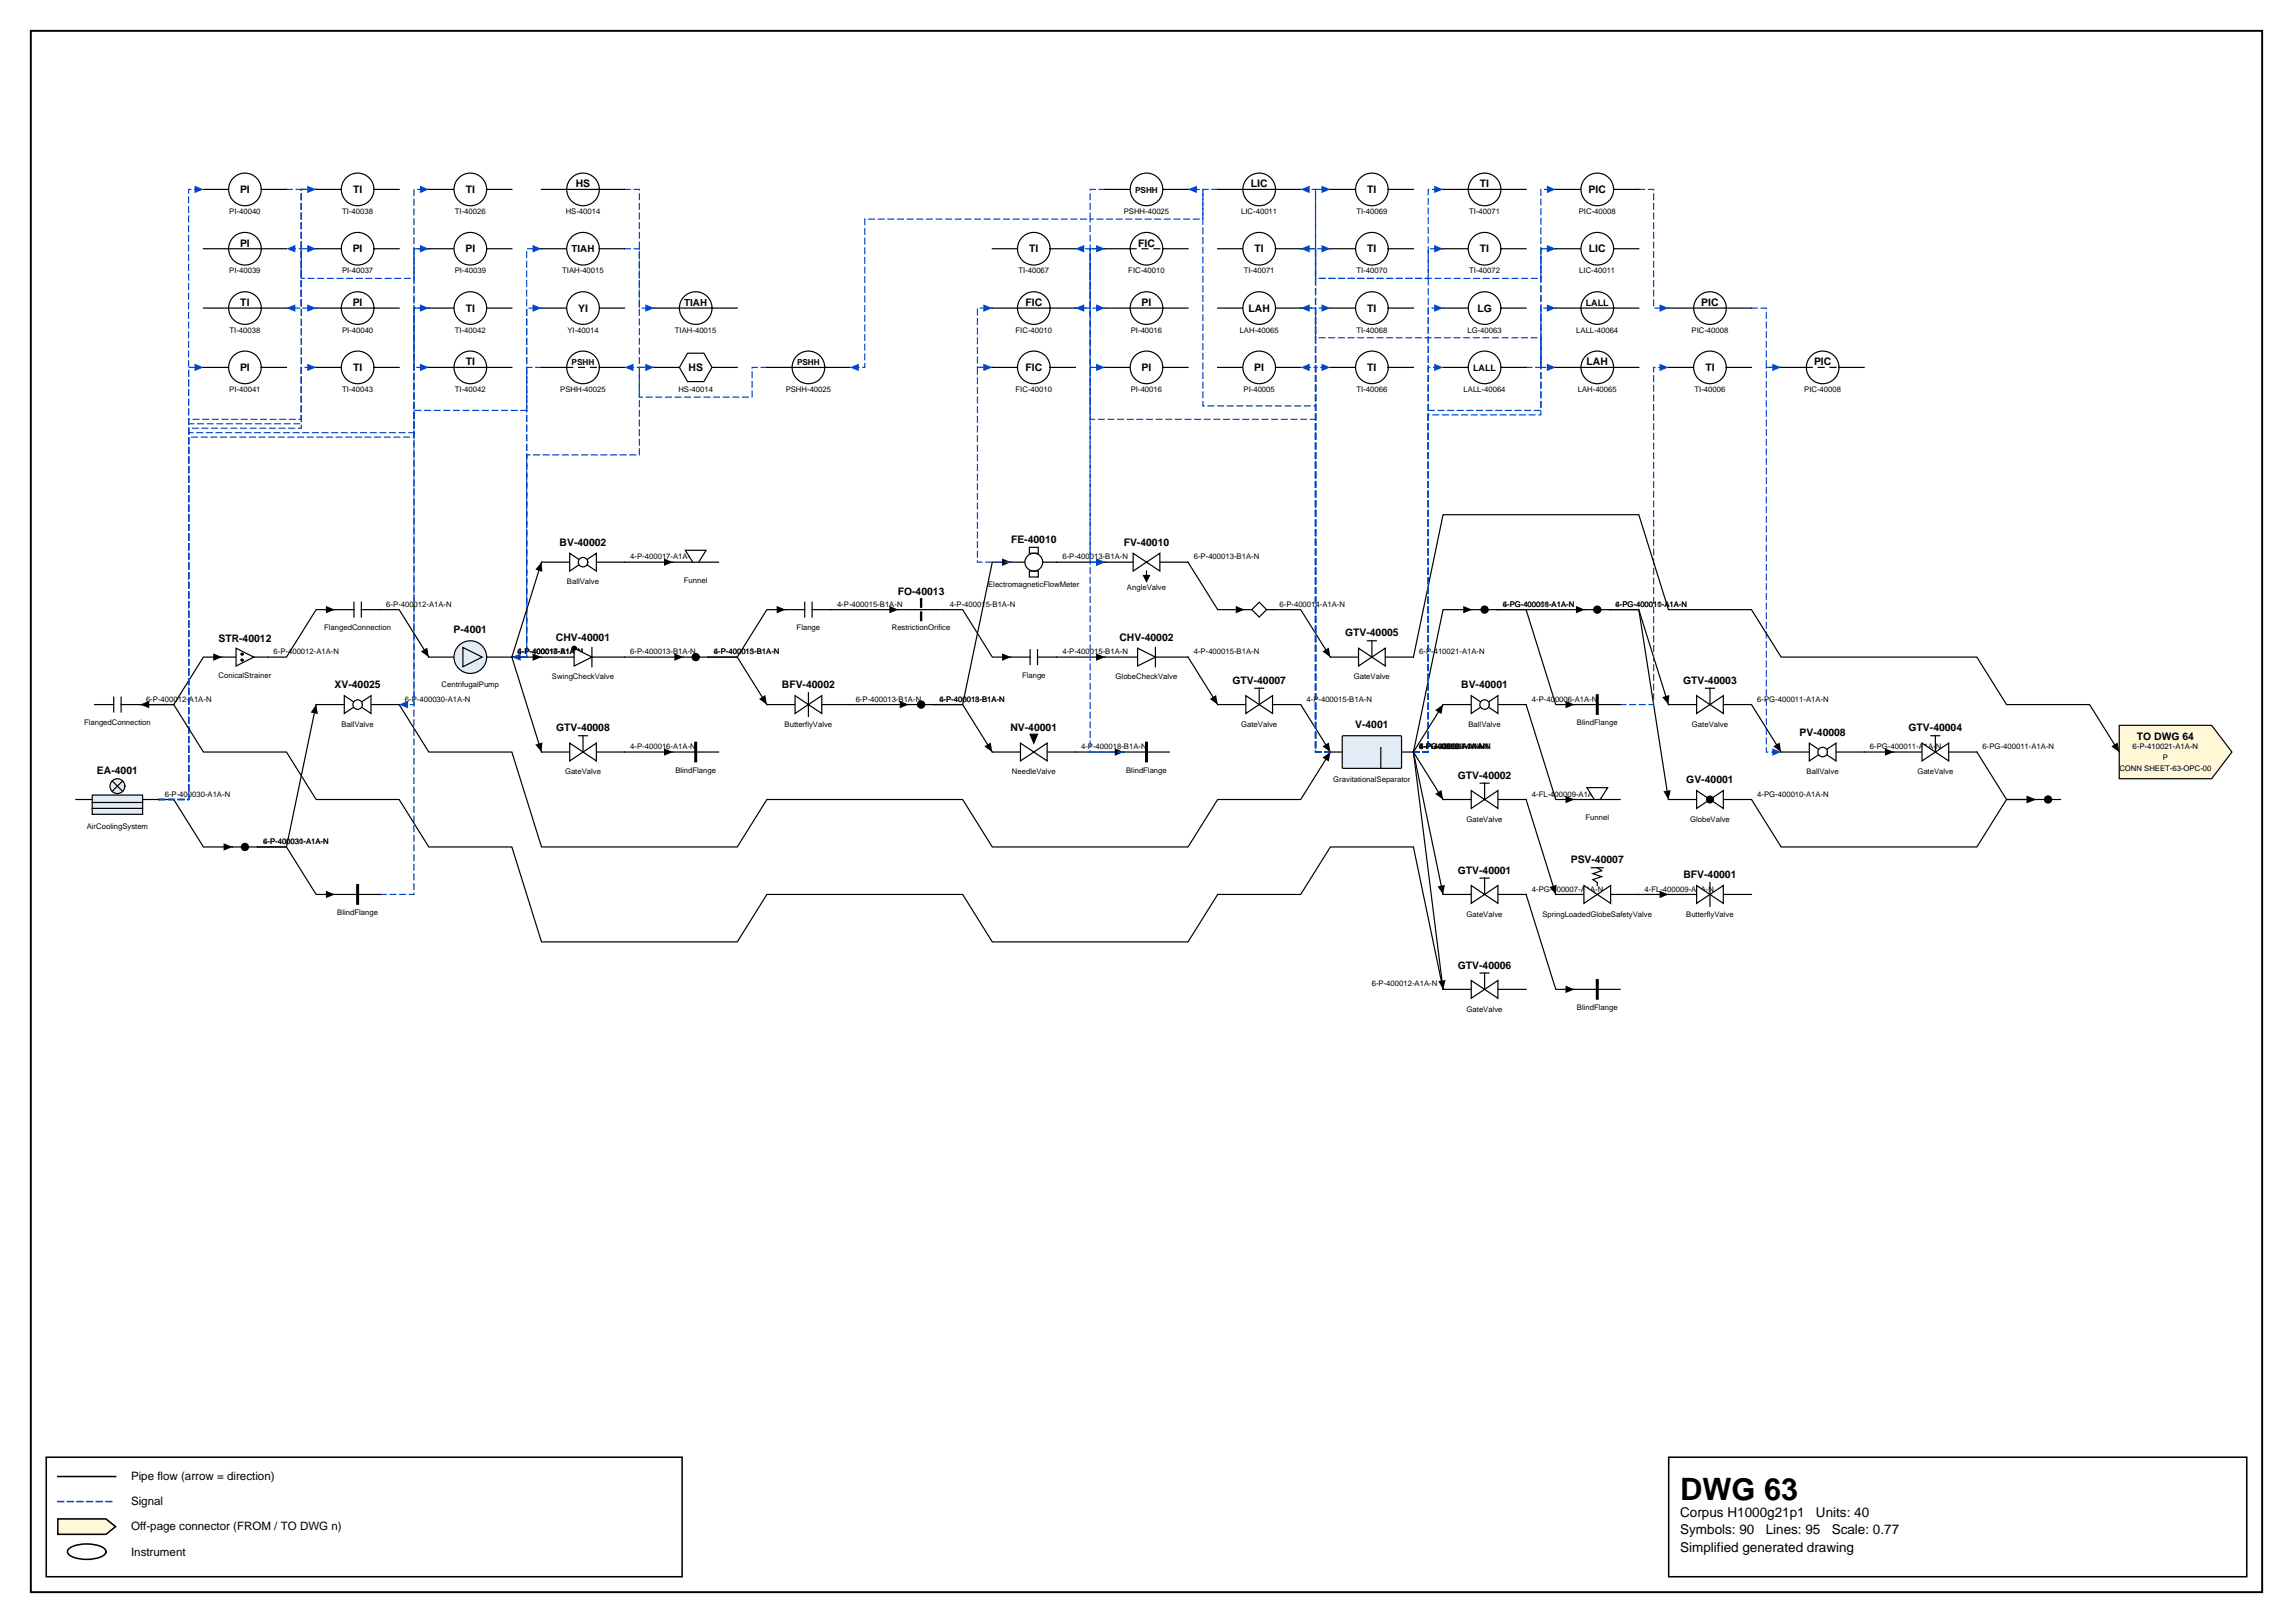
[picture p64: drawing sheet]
<svg xmlns="http://www.w3.org/2000/svg" width="420mm" height="297mm" viewBox="0 0 420 297" stroke-linecap="round" stroke-linejoin="round" font-family="sans-serif">
<defs><g id="words">
<text font-size="5.6" x="307.6" y="274.5">DWG 63</text>
<g font-size="2.5">
<text x="307.6" y="277.6">Corpus H1000g21p1</text>
<text x="307.6" y="280.8">Symbols: 90</text>
<text x="323.3" y="280.8">Lines: 95</text>
<text x="332.5" y="277.6">Units: 40</text>
<text x="335.3" y="280.8">Scale: 0.77</text>
<text x="307.6" y="284">Simplified generated drawing</text>
</g>
<g font-size="2.1">
<text x="24" y="270.9">Pipe flow (arrow = direction)</text>
<text x="24" y="275.5">Signal</text>
<text x="24" y="280.1">Off-page connector (FROM / TO DWG n)</text>
<text x="24" y="284.7">Instrument</text>
</g>
<g font-size="1.9">
<text x="43.9" y="35.3">PI</text>
<text x="64.6" y="35.3">TI</text>
<text x="85.3" y="35.3">TI</text>
<text x="105.4" y="34.3">HS</text>
<text x="229" y="34.3">LIC</text>
<text x="250.3" y="35.3">TI</text>
<text x="271" y="34.3">TI</text>
<text x="290.8" y="35.3">PIC</text>
<text x="43.9" y="45.1">PI</text>
<text x="64.6" y="46.2">PI</text>
<text x="85.2" y="46.2">PI</text>
<text x="188.4" y="46.2">TI</text>
<text x="208.4" y="45.1">FIC</text>
<text x="229.7" y="46.2">TI</text>
<text x="250.3" y="46.2">TI</text>
<text x="271" y="46.2">TI</text>
<text x="290.9" y="46.2">LIC</text>
<text x="44" y="56">TI</text>
<text x="64.6" y="56">PI</text>
<text x="85.3" y="57">TI</text>
<text x="105.8" y="57">YI</text>
<text x="187.7" y="56">FIC</text>
<text x="209" y="56">PI</text>
<text x="228.6" y="57">LAH</text>
<text x="250.3" y="57">TI</text>
<text x="270.5" y="57">LG</text>
<text x="311.5" y="56">PIC</text>
<text x="43.9" y="67.9">PI</text>
<text x="64.6" y="67.9">TI</text>
<text x="85.3" y="66.8">TI</text>
<text x="126.1" y="67.9">HS</text>
<text x="187.7" y="67.9">FIC</text>
<text x="209" y="67.9">PI</text>
<text x="229.6" y="67.9">PI</text>
<text x="250.3" y="67.9">TI</text>
<text x="290.5" y="66.8">LAH</text>
<text x="312.2" y="67.9">TI</text>
<text x="332.1" y="66.8">PIC</text>
<text x="102.5" y="99.9">BV-40002</text>
<text x="185.1" y="99.4">FE-40010</text>
<text x="205.7" y="99.9">FV-40010</text>
<text x="164.4" y="108.9">FO-40013</text>
<text x="40" y="117.6">STR-40012</text>
<text x="83" y="115.9">P-4001</text>
<text x="101.8" y="117.3">CHV-40001</text>
<text x="204.9" y="117.3">CHV-40002</text>
<text x="246.3" y="116.5">GTV-40005</text>
<text x="61.3" y="126">XV-40025</text>
<text x="143.1" y="126">BFV-40002</text>
<text x="225.6" y="125.2">GTV-40007</text>
<text x="267.5" y="126">BV-40001</text>
<text x="308.2" y="125.2">GTV-40003</text>
<text x="101.8" y="133.9">GTV-40008</text>
<text x="185" y="133.9">NV-40001</text>
<text x="248.1" y="133.3">V-4001</text>
<text x="329.5" y="134.7">PV-40008</text>
<text x="349.4" y="133.9">GTV-40004</text>
<text x="391.2" y="135.4">TO DWG 64</text>
<text x="17.7" y="141.7">EA-4001</text>
<text x="266.9" y="142.5">GTV-40002</text>
<text x="308.7" y="143.4">GV-40001</text>
<text x="266.9" y="159.9">GTV-40001</text>
<text x="287.6" y="158">PSV-40007</text>
<text x="308.2" y="160.7">BFV-40001</text>
<text x="266.9" y="177.3">GTV-40006</text>
</g>
<g font-size="1.8">
<text x="104.7" y="46.2">TIAH</text>
<text x="125.3" y="56">TIAH</text>
</g>
<g font-size="1.6">
<text x="290.3" y="56">LALL</text>
<text x="269.7" y="67.9">LALL</text>
</g>
<g font-size="1.5">
<text x="207.8" y="35.3">PSHH</text>
<text x="104.7" y="66.8">PSHH</text>
<text x="145.9" y="66.8">PSHH</text>
</g>
<g font-size="1.4">
<text x="42" y="39.2">PI-40040</text>
<text x="62.7" y="39.2">TI-40038</text>
<text x="83.3" y="39.2">TI-40026</text>
<text x="103.6" y="39.2">HS-40014</text>
<text x="205.7" y="39.2">PSHH-40025</text>
<text x="227.2" y="39.2">LIC-40011</text>
<text x="248.3" y="39.2">TI-40069</text>
<text x="269" y="39.2">TI-40071</text>
<text x="289.1" y="39.2">PIC-40008</text>
<text x="42" y="50.1">PI-40039</text>
<text x="62.6" y="50.1">PI-40037</text>
<text x="83.2" y="50.1">PI-40039</text>
<text x="102.9" y="50.1">TIAH-40015</text>
<text x="186.4" y="50.1">TI-40067</text>
<text x="206.6" y="50.1">FIC-40010</text>
<text x="227.7" y="50.1">TI-40071</text>
<text x="248.3" y="50.1">TI-40070</text>
<text x="269" y="50.1">TI-40072</text>
<text x="289.1" y="50.1">LIC-40011</text>
<text x="42" y="60.9">TI-40038</text>
<text x="62.6" y="60.9">PI-40040</text>
<text x="83.3" y="60.9">TI-40042</text>
<text x="103.9" y="60.9">YI-40014</text>
<text x="123.6" y="60.9">TIAH-40015</text>
<text x="185.9" y="60.9">FIC-40010</text>
<text x="207" y="60.9">PI-40016</text>
<text x="227" y="60.9">LAH-40065</text>
<text x="248.3" y="60.9">TI-40068</text>
<text x="268.7" y="60.9">LG-40063</text>
<text x="288.6" y="60.9">LALL-40064</text>
<text x="309.7" y="60.9">PIC-40008</text>
<text x="42" y="71.8">PI-40041</text>
<text x="62.7" y="71.8">TI-40043</text>
<text x="83.3" y="71.8">TI-40042</text>
<text x="102.6" y="71.8">PSHH-40025</text>
<text x="124.2" y="71.8">HS-40014</text>
<text x="143.8" y="71.8">PSHH-40025</text>
<text x="185.9" y="71.8">FIC-40010</text>
<text x="207" y="71.8">PI-40016</text>
<text x="227.7" y="71.8">PI-40005</text>
<text x="248.3" y="71.8">TI-40066</text>
<text x="268" y="71.8">LALL-40064</text>
<text x="288.9" y="71.8">LAH-40065</text>
<text x="310.2" y="71.8">TI-40006</text>
<text x="330.3" y="71.8">PIC-40008</text>
<text x="103.8" y="107">BallValve</text>
<text x="115.4" y="102.4">4-P-400017-A1A-N</text>
<text x="125.2" y="106.7">Funnel</text>
<text x="180.9" y="107.5">ElectromagneticFlowMeter</text>
<text x="194.5" y="102.4">6-P-400013-B1A-N</text>
<text x="218.6" y="102.4">6-P-400013-B1A-N</text>
<text x="70.7" y="111">6-P-400012-A1A-N</text>
<text x="153.2" y="111">4-P-400015-B1A-N</text>
<text x="173.9" y="111">4-P-400015-B1A-N</text>
<text x="206.3" y="108">AngleValve</text>
<text x="234.3" y="111">6-P-400014-A1A-N</text>
<text x="275.1" y="111">6-PG-400011-A1A-N</text>
<text x="275.1" y="111">4-PG-400008-A1A-N</text>
<text x="295.8" y="111">4-PG-400010-A1A-N</text>
<text x="295.8" y="111">6-PG-400011-A1A-N</text>
<text x="50.1" y="119.7">6-P-400012-A1A-N</text>
<text x="59.4" y="115.4">FlangedConnection</text>
<text x="94.8" y="119.7">4-P-400016-A1A-N</text>
<text x="94.8" y="119.7">6-P-400013-B1A-N</text>
<text x="94.8" y="119.7">4-P-400017-A1A-N</text>
<text x="115.4" y="119.7">6-P-400013-B1A-N</text>
<text x="130.7" y="119.7">4-P-400015-B1A-N</text>
<text x="130.7" y="119.7">6-P-400013-B1A-N</text>
<text x="145.8" y="115.4">Flange</text>
<text x="163.3" y="115.4">RestrictionOrifice</text>
<text x="194.5" y="119.7">4-P-400015-B1A-N</text>
<text x="218.6" y="119.7">4-P-400015-B1A-N</text>
<text x="259.8" y="119.7">6-P-410021-A1A-N</text>
<text x="40" y="124.1">ConicalStrainer</text>
<text x="80.9" y="125.7">CentrifugalPump</text>
<text x="101.1" y="124.3">SwingCheckValve</text>
<text x="187.1" y="124.1">Flange</text>
<text x="204.3" y="124.3">GlobeCheckValve</text>
<text x="247.9" y="124.3">GateValve</text>
<text x="26.7" y="128.4">6-P-400012-A1A-N</text>
<text x="74.1" y="128.4">6-P-400030-A1A-N</text>
<text x="156.7" y="128.4">6-P-400013-B1A-N</text>
<text x="172" y="128.4">6-P-400013-B1A-N</text>
<text x="172" y="128.4">4-P-400018-B1A-N</text>
<text x="239.2" y="128.4">4-P-400015-B1A-N</text>
<text x="280.5" y="128.4">4-P-400006-A1A-N</text>
<text x="321.7" y="128.4">6-PG-400011-A1A-N</text>
<text x="15.4" y="132.7">FlangedConnection</text>
<text x="62.5" y="133">BallValve</text>
<text x="115.4" y="137.1">4-P-400016-A1A-N</text>
<text x="143.7" y="133">ButterflyValve</text>
<text x="197.9" y="137.1">4-P-400018-B1A-N</text>
<text x="227.2" y="133">GateValve</text>
<text x="259.8" y="137.1">4-FL-400009-A1A-N</text>
<text x="259.8" y="137.1">4-PG-400007-A1A-N</text>
<text x="259.8" y="137.1">6-P-400012-A1A-N</text>
<text x="259.8" y="137.1">6-PG-400011-A1A-N</text>
<text x="259.8" y="137.1">4-P-400006-A1A-N</text>
<text x="268.9" y="133">BallValve</text>
<text x="288.7" y="132.7">BlindFlange</text>
<text x="309.8" y="133">GateValve</text>
<text x="342.4" y="137.1">6-PG-400011-A1A-N</text>
<text x="363" y="137.1">6-PG-400011-A1A-N</text>
<text x="390.5" y="137.2">6-P-410021-A1A-N</text>
<text x="103.4" y="141.7">GateValve</text>
<text x="123.6" y="141.4">BlindFlange</text>
<text x="185.3" y="141.7">NeedleValve</text>
<text x="206.2" y="141.4">BlindFlange</text>
<text x="244.1" y="143.1">GravitationalSeparator</text>
<text x="330.8" y="141.7">BallValve</text>
<text x="351" y="141.7">GateValve</text>
<text x="388" y="141.1">CONN SHEET-63-OPC-00</text>
<text x="396" y="139.1">P</text>
<text x="30.2" y="145.8">6-P-400030-A1A-N</text>
<text x="280.5" y="145.8">4-FL-400009-A1A-N</text>
<text x="321.7" y="145.8">4-PG-400010-A1A-N</text>
<text x="15.9" y="151.7">AirCoolingSystem</text>
<text x="48.2" y="154.5">4-P-400031-A1A-N</text>
<text x="48.2" y="154.5">6-P-400030-A1A-N</text>
<text x="268.5" y="150.4">GateValve</text>
<text x="290.3" y="150.1">Funnel</text>
<text x="309.4" y="150.4">GlobeValve</text>
<text x="61.8" y="167.5">BlindFlange</text>
<text x="268.5" y="167.8">GateValve</text>
<text x="280.5" y="163.2">4-PG-400007-A1A-N</text>
<text x="282.4" y="167.8">SpringLoadedGlobeSafetyValve</text>
<text x="301.1" y="163.2">4-FL-400009-A1A-N</text>
<text x="308.7" y="167.8">ButterflyValve</text>
<text x="251.1" y="180.5">6-P-400012-A1A-N</text>
<text x="268.5" y="185.1">GateValve</text>
<text x="288.7" y="184.9">BlindFlange</text>
</g>
</g></defs>
<path d="M5.6 5.6h408.6v285.8h-408.6z" fill="none" stroke="#000" stroke-width=".35"/>
<path d="M8.5 266.7h116.4v21.9h-116.4zM10.6 270.2h10.6M305.5 266.7h105.8v21.9h-105.8z" fill="none" stroke="#000" stroke-width=".28"/>
<path d="M10.6 274.8h10.6" fill="none" stroke="#0046c8" stroke-width=".28" stroke-dasharray="1.1 .7"/>
<path d="M10.6 278h8.8l1.8 1.4-1.8 1.4h-8.8z" fill="#fff7d6" stroke="#000" stroke-width=".28"/>
<path d="M12.7 283.4a6.7 6.7 0 0 1 6.3 0 .72 .72 0 0 1 0 1.2 6.7 6.7 0 0 1-6.3 0 .72 .72 0 0 1 0-1.2z" fill="none" stroke="#000" stroke-width=".28"/>
<path d="M185.1 102.9h-3.4l-5.5 26.1h-5.3h5.3l5.5 8.6M40.7 120.3h-3.5l-5.4 8.7h-6.1M305.5 129l-5.5-17.4h-5.3h5.3l5.5 34.7" fill="none" stroke="#000" stroke-width=".22"/>
<path d="M183.5 102.2l1.6 .7-1.6 .7zM39 119.6l1.7 .7-1.7 .6zM180.2 136.6l1.2-.7 .3 1.7zM304.3 127.6l1.3-.4-.1 1.8zM304.5 144.8l1.4-.2-.4 1.7z" fill="#000"/>
<path d="M202.3 67.2h-2.7v-10.8h2.7" fill="none" stroke="#0046c8" stroke-width=".22" stroke-dasharray="1.1 .7"/>
<path d="M200.7 55.7l1.6 .7-1.6 .7z" fill="#0046c8"/>
<path d="M69.7 163.7h6.1v-129h2.7" fill="none" stroke="#0046c8" stroke-width=".22" stroke-dasharray="1.1 .7"/>
<path d="M76.9 34l1.6 .7-1.6 .6z" fill="#0046c8"/>
<path d="M172.8 111.6h3.4l5.5 8.7h3.4M193.5 102.9h8.8M217.5 102.9l5.4 8.7h5M233.2 111.6h4.9l5.5 8.7M279.4 146.3l5.4 17.4" fill="none" stroke="#000" stroke-width=".22"/>
<path d="M200.7 102.2l1.6 .7-1.6 .7zM226.2 110.9l1.7 .7-1.7 .7zM183.5 119.6l1.6 .7-1.6 .6zM242.1 119.2l1.2-.7 .3 1.8zM283.7 162.3l1.3-.4-.2 1.8z" fill="#000"/>
<path d="M185.1 102.9h-6.1v-35.7h2.7" fill="none" stroke="#0046c8" stroke-width=".22" stroke-dasharray="1.1 .7"/>
<path d="M180 66.6l1.7 .6-1.7 .7z" fill="#0046c8"/>
<path d="M238.1 56.4h2.8v5.4h41.2v5.4h2.7" fill="none" stroke="#0046c8" stroke-width=".22" stroke-dasharray="1.1 .7"/>
<path d="M283.2 66.6l1.6 .6-1.6 .7z" fill="#0046c8"/>
<path d="M29.1 146.3h5.4v-79.1h2.7" fill="none" stroke="#0046c8" stroke-width=".22" stroke-dasharray="1.1 .7"/>
<path d="M35.6 66.6l1.6 .6-1.6 .7z" fill="#0046c8"/>
<path d="M29.1 146.3h5.4v-111.6h2.7" fill="none" stroke="#0046c8" stroke-width=".22" stroke-dasharray="1.1 .7"/>
<path d="M35.6 34l1.6 .7-1.6 .6z" fill="#0046c8"/>
<path d="M29.1 146.3h5.4v-69.6h20.7v-9.5h2.7" fill="none" stroke="#0046c8" stroke-width=".22" stroke-dasharray="1.1 .7"/>
<path d="M56.2 66.6l1.7 .6-1.7 .7z" fill="#0046c8"/>
<path d="M29.1 146.3h5.4v-68.7h20.7v-32.1h2.7" fill="none" stroke="#0046c8" stroke-width=".22" stroke-dasharray="1.1 .7"/>
<path d="M56.2 44.8l1.7 .7-1.7 .7z" fill="#0046c8"/>
<path d="M29.1 146.3h5.4v-67.9h20.7v-43.7h2.7" fill="none" stroke="#0046c8" stroke-width=".22" stroke-dasharray="1.1 .7"/>
<path d="M56.2 34l1.7 .7-1.7 .6z" fill="#0046c8"/>
<path d="M29.1 146.3h5.4v-67.1h41.3v-22.8h2.7" fill="none" stroke="#0046c8" stroke-width=".22" stroke-dasharray="1.1 .7"/>
<path d="M76.9 55.7l1.6 .7-1.6 .7z" fill="#0046c8"/>
<path d="M29.1 146.3h2.7l5.4 8.7h5.4" fill="none" stroke="#000" stroke-width=".22"/>
<path d="M40.9 154.3l1.7 .7-1.7 .7z" fill="#000"/>
<path d="M29.1 146.3h5.4v-66.3h41.3v-34.5h2.7" fill="none" stroke="#0046c8" stroke-width=".22" stroke-dasharray="1.1 .7"/>
<path d="M76.9 44.8l1.6 .7-1.6 .7z" fill="#0046c8"/>
<path d="M61.3 111.6h-3.4l-5.5 8.7h-3.4M114.3 137.6h8.9M114.3 120.3h10.8" fill="none" stroke="#000" stroke-width=".22"/>
<path d="M59.7 110.9l1.6 .7-1.6 .7zM121.6 137l1.6 .6-1.6 .7zM123.5 119.6l1.6 .7-1.6 .6z" fill="#000"/>
<path d="M52.4 34.7h2.8v21.7h2.7" fill="none" stroke="#0046c8" stroke-width=".22" stroke-dasharray="1.1 .7"/>
<path d="M56.2 55.7l1.7 .7-1.7 .7z" fill="#0046c8"/>
<path d="M217.5 120.3l5.4 8.7" fill="none" stroke="#000" stroke-width=".22"/>
<path d="M221.5 127.9l1.1-.7 .3 1.8z" fill="#000"/>
<path d="M238.1 45.5h2.8v5.5h20.6v-16.3h2.7" fill="none" stroke="#0046c8" stroke-width=".22" stroke-dasharray="1.1 .7"/>
<path d="M262.6 34l1.6 .7-1.6 .6z" fill="#0046c8"/>
<path d="M202.3 45.5h-2.7v57.4h2.7" fill="none" stroke="#0046c8" stroke-width=".22" stroke-dasharray="1.1 .7"/>
<path d="M200.7 102.2l1.6 .7-1.6 .7z" fill="#0046c8"/>
<path d="M320.7 146.3l5.4 8.7h35.8l5.5-8.7h5.3" fill="none" stroke="#000" stroke-width=".22"/>
<path d="M371.1 145.6l1.6 .7-1.6 .7z" fill="#000"/>
<path d="M326.1 67.2h-2.7v70.4h2.7" fill="none" stroke="#0046c8" stroke-width=".22" stroke-dasharray="1.1 .7"/>
<path d="M324.5 137l1.6 .6-1.6 .7z" fill="#0046c8"/>
<path d="M143.8 111.6h-3.4l-5.4 8.7h-5.3h5.3l5.4 8.7" fill="none" stroke="#000" stroke-width=".22"/>
<path d="M142.2 110.9l1.6 .7-1.6 .7zM139 127.9l1.1-.7 .3 1.8z" fill="#000"/>
<path d="M222.9 34.7h-2.7v5.4h-20.6v16.3h-2.7" fill="none" stroke="#0046c8" stroke-width=".22" stroke-dasharray="1.1 .7"/>
<path d="M196.9 56.4l1.6-.7v1.4z" fill="#0046c8"/>
<path d="M279.4 67.2h2.7v-10.8h2.7" fill="none" stroke="#0046c8" stroke-width=".22" stroke-dasharray="1.1 .7"/>
<path d="M283.2 55.7l1.6 .7-1.6 .7z" fill="#0046c8"/>
<path d="M114.3 45.5h2.8v10.9h2.7" fill="none" stroke="#0046c8" stroke-width=".22" stroke-dasharray="1.1 .7"/>
<path d="M118.1 55.7l1.7 .7-1.7 .7z" fill="#0046c8"/>
<path d="M114.3 102.9h8.9M279.4 163.7l5.4 17.4h3.5M300 163.7h5.5" fill="none" stroke="#000" stroke-width=".22"/>
<path d="M121.6 102.2l1.6 .7-1.6 .7zM303.8 163l1.7 .7-1.7 .7zM286.6 180.4l1.7 .7-1.7 .7z" fill="#000"/>
<path d="M296.6 129h6.1v-61.8h2.8" fill="none" stroke="#0046c8" stroke-width=".22" stroke-dasharray="1.1 .7"/>
<path d="M303.8 66.6l1.7 .6-1.7 .7z" fill="#0046c8"/>
<path d="M114.3 34.7h2.8v32.5h2.7" fill="none" stroke="#0046c8" stroke-width=".22" stroke-dasharray="1.1 .7"/>
<path d="M118.1 66.6l1.7 .6-1.7 .7z" fill="#0046c8"/>
<path d="M152.2 111.6h12.3M25.7 129h6.1l5.4 8.6h15.2l5.5 8.7h15.2l5.4 8.7h15.2l5.4 17.4h35.9l5.4-8.7h35.8l5.5 8.7h35.8l5.4-8.7h15.2l5.5-8.7h15.2l5.4 26.1M155.6 129h10.8M258.8 120.3l5.4-26.1h35.8l5.5 17.4h15.2l5.4 8.7h35.8l5.5 8.7h15.2l5.4 8.6" fill="none" stroke="#000" stroke-width=".22"/>
<path d="M162.8 110.9l1.7 .7-1.7 .7zM25.7 129l1.6-.7v1.3zM164.7 128.3l1.7 .7-1.7 .6zM386.6 136.6l1.1-.7 .3 1.7z" fill="#000"/>
<path d="M119.8 67.2h-2.7v16.1h-20.7v37h-2.7" fill="none" stroke="#0046c8" stroke-width=".22" stroke-dasharray="1.1 .7"/>
<path d="M93.7 120.3l1.6-.7v1.3z" fill="#0046c8"/>
<path d="M196.9 137.6h8.8" fill="none" stroke="#000" stroke-width=".22"/>
<path d="M204.1 137l1.6 .6-1.6 .7z" fill="#000"/>
<path d="M181.7 67.2h-2.7v-10.8h2.7" fill="none" stroke="#0046c8" stroke-width=".22" stroke-dasharray="1.1 .7"/>
<path d="M180 55.7l1.7 .7-1.7 .7z" fill="#0046c8"/>
<path d="M93.7 120.3h2.7v-63.9h2.7" fill="none" stroke="#0046c8" stroke-width=".22" stroke-dasharray="1.1 .7"/>
<path d="M97.5 55.7l1.6 .7-1.6 .7z" fill="#0046c8"/>
<path d="M99.1 120.3h-5.4l5.4 17.3" fill="none" stroke="#000" stroke-width=".22"/>
<path d="M98 136.3l1.3-.4-.2 1.7zM97.5 119.6l1.6 .7-1.6 .6z" fill="#000"/>
<path d="M93.7 120.3h2.7v-74.8h2.7" fill="none" stroke="#0046c8" stroke-width=".22" stroke-dasharray="1.1 .7"/>
<path d="M97.5 44.8l1.6 .7-1.6 .7z" fill="#0046c8"/>
<path d="M99.1 102.9l-5.4 17.4M73.1 129l5.4 8.6h15.2l5.4 17.4h35.9l5.4-8.7h35.8l5.5 8.7h35.8l5.4-8.7h15.2l5.5-8.7" fill="none" stroke="#000" stroke-width=".22"/>
<path d="M99.1 102.9l.2 1.7-1.3-.4zM242.1 138.7l1.5-1.1-.3 1.8z" fill="#000"/>
<path d="M202.3 34.7h-2.7v5.4h-41.3v27.1h-2.7" fill="none" stroke="#0046c8" stroke-width=".22" stroke-dasharray="1.1 .7"/>
<path d="M155.6 67.2l1.6-.6v1.3z" fill="#0046c8"/>
<path d="M140.4 67.2h-2.7v5.5h-20.6v-5.5h-2.8" fill="none" stroke="#0046c8" stroke-width=".22" stroke-dasharray="1.1 .7"/>
<path d="M114.3 67.2l1.7-.6v1.3z" fill="#0046c8"/>
<path d="M196.9 56.4h2.7v-10.9h2.7" fill="none" stroke="#0046c8" stroke-width=".22" stroke-dasharray="1.1 .7"/>
<path d="M200.7 44.8l1.6 .7-1.6 .7z" fill="#0046c8"/>
<path d="M57.9 34.7h-2.7v21.7h-2.8" fill="none" stroke="#0046c8" stroke-width=".22" stroke-dasharray="1.1 .7"/>
<path d="M52.4 56.4l1.7-.7v1.4z" fill="#0046c8"/>
<path d="M99.1 67.2h-2.7v7.9h-20.6v53.9h-2.7" fill="none" stroke="#0046c8" stroke-width=".22" stroke-dasharray="1.1 .7"/>
<path d="M73.1 129l1.6-.7v1.3z" fill="#0046c8"/>
<path d="M69.7 111.6h3.4l5.4 8.7M193.5 120.3h8.8M238.1 129l5.5 8.6M320.7 129l5.4 8.6M341.3 137.6h5.4" fill="none" stroke="#000" stroke-width=".22"/>
<path d="M77.1 119.2l1.1-.7 .3 1.8zM200.7 119.6l1.6 .7-1.6 .6zM242.1 136.6l1.2-.7 .3 1.7zM324.7 136.6l1.1-.7 .3 1.7zM345.1 137l1.6 .6-1.6 .7z" fill="#000"/>
<path d="M284.8 45.5h-2.7v5.5h-41.2v-16.3h-2.8" fill="none" stroke="#0046c8" stroke-width=".22" stroke-dasharray="1.1 .7"/>
<path d="M238.1 34.7l1.7-.7v1.3z" fill="#0046c8"/>
<path d="M290.2 111.6h-16.1h5.3l5.4 17.4h3.5" fill="none" stroke="#000" stroke-width=".22"/>
<path d="M288.5 110.9l1.7 .7-1.7 .7zM286.6 128.3l1.7 .7-1.7 .6z" fill="#000"/>
<path d="M300 34.7h2.7v21.7h2.8" fill="none" stroke="#0046c8" stroke-width=".22" stroke-dasharray="1.1 .7"/>
<path d="M303.8 55.7l1.7 .7-1.7 .7z" fill="#0046c8"/>
<path d="M279.4 129l5.4 17.3h3.5" fill="none" stroke="#000" stroke-width=".22"/>
<path d="M286.6 145.6l1.7 .7-1.7 .7z" fill="#000"/>
<path d="M205.7 137.6h-6.1v-70.4h2.7" fill="none" stroke="#0046c8" stroke-width=".22" stroke-dasharray="1.1 .7"/>
<path d="M200.7 66.6l1.6 .6-1.6 .7z" fill="#0046c8"/>
<path d="M78.5 56.4h-2.7v10.8h2.7" fill="none" stroke="#0046c8" stroke-width=".22" stroke-dasharray="1.1 .7"/>
<path d="M76.9 66.6l1.6 .6-1.6 .7z" fill="#0046c8"/>
<path d="M243.6 137.6h-2.7v-70.4h2.7" fill="none" stroke="#0046c8" stroke-width=".22" stroke-dasharray="1.1 .7"/>
<path d="M241.9 66.6l1.7 .6-1.7 .7z" fill="#0046c8"/>
<path d="M243.6 137.6h-2.7v-81.2h2.7" fill="none" stroke="#0046c8" stroke-width=".22" stroke-dasharray="1.1 .7"/>
<path d="M241.9 55.7l1.7 .7-1.7 .7z" fill="#0046c8"/>
<path d="M243.6 137.6h-2.7v-92.1h2.7" fill="none" stroke="#0046c8" stroke-width=".22" stroke-dasharray="1.1 .7"/>
<path d="M241.9 44.8l1.7 .7-1.7 .7z" fill="#0046c8"/>
<path d="M243.6 137.6h-2.7v-102.9h2.7" fill="none" stroke="#0046c8" stroke-width=".22" stroke-dasharray="1.1 .7"/>
<path d="M241.9 34l1.7 .7-1.7 .6z" fill="#0046c8"/>
<path d="M258.8 137.6l5.4 8.7" fill="none" stroke="#000" stroke-width=".22"/>
<path d="M262.8 145.3l1.1-.7 .3 1.7z" fill="#000"/>
<path d="M243.6 137.6h-2.7v-70.4h-2.8" fill="none" stroke="#0046c8" stroke-width=".22" stroke-dasharray="1.1 .7"/>
<path d="M238.1 67.2l1.7-.6v1.3z" fill="#0046c8"/>
<path d="M243.6 137.6h-2.7v-81.2h-2.8" fill="none" stroke="#0046c8" stroke-width=".22" stroke-dasharray="1.1 .7"/>
<path d="M238.1 56.4l1.7-.7v1.4z" fill="#0046c8"/>
<path d="M243.6 137.6h-2.7v-92.1h-2.8" fill="none" stroke="#0046c8" stroke-width=".22" stroke-dasharray="1.1 .7"/>
<path d="M238.1 45.5l1.7-.7v1.4z" fill="#0046c8"/>
<path d="M258.8 137.6h2.7v-70.4h2.7" fill="none" stroke="#0046c8" stroke-width=".22" stroke-dasharray="1.1 .7"/>
<path d="M262.6 66.6l1.6 .6-1.6 .7z" fill="#0046c8"/>
<path d="M258.8 137.6h2.7v-81.2h2.7" fill="none" stroke="#0046c8" stroke-width=".22" stroke-dasharray="1.1 .7"/>
<path d="M262.6 55.7l1.6 .7-1.6 .7z" fill="#0046c8"/>
<path d="M264.2 163.7l-5.4-26.1 5.4 43.5" fill="none" stroke="#000" stroke-width=".22"/>
<path d="M263.2 162.2l1.3-.2-.3 1.7zM263.3 179.5l1.4-.1-.5 1.7z" fill="#000"/>
<path d="M258.8 137.6h2.7v-92.1h2.7" fill="none" stroke="#0046c8" stroke-width=".22" stroke-dasharray="1.1 .7"/>
<path d="M262.6 44.8l1.6 .7-1.6 .7z" fill="#0046c8"/>
<path d="M243.6 137.6h-2.7v-63.3h-20.7v-39.6h-2.7" fill="none" stroke="#0046c8" stroke-width=".22" stroke-dasharray="1.1 .7"/>
<path d="M217.5 34.7l1.6-.7v1.3z" fill="#0046c8"/>
<path d="M258.8 137.6h2.7v-62.5h20.6v-29.6h2.7" fill="none" stroke="#0046c8" stroke-width=".22" stroke-dasharray="1.1 .7"/>
<path d="M283.2 44.8l1.6 .7-1.6 .7z" fill="#0046c8"/>
<path d="M269.5 111.6h-5.3l-5.4 26" fill="none" stroke="#000" stroke-width=".22"/>
<path d="M267.9 110.9l1.6 .7-1.6 .7z" fill="#000"/>
<path d="M258.8 137.6h2.7v-61.7h20.6v-41.2h2.7" fill="none" stroke="#0046c8" stroke-width=".22" stroke-dasharray="1.1 .7"/>
<path d="M283.2 34l1.6 .7-1.6 .6z" fill="#0046c8"/>
<path d="M243.6 137.6h-2.7v-60.9h-41.3v-31.2h-2.7" fill="none" stroke="#0046c8" stroke-width=".22" stroke-dasharray="1.1 .7"/>
<path d="M196.9 45.5l1.6-.7v1.4z" fill="#0046c8"/>
<path d="M57.9 129l-5.5 26h-5.3h5.3l5.5 8.7h3.4M264.2 129l-5.4 8.6M361.9 137.6l5.5 8.7h5.3" fill="none" stroke="#000" stroke-width=".22"/>
<path d="M57.9 129l.3 1.7-1.3-.3zM262.8 130l1.4-1-.3 1.7zM371.1 145.6l1.6 .7-1.6 .7zM59.7 163l1.6 .7-1.6 .7z" fill="#000"/>
<path d="M78.5 45.5h-2.7v5.5h-20.6v-5.5h-2.8" fill="none" stroke="#0046c8" stroke-width=".22" stroke-dasharray="1.1 .7"/>
<path d="M52.4 45.5l1.7-.7v1.4z" fill="#0046c8"/>
<path d="M320.7 56.4h2.7v10.8h2.7" fill="none" stroke="#0046c8" stroke-width=".22" stroke-dasharray="1.1 .7"/>
<path d="M324.5 66.6l1.6 .6-1.6 .7z" fill="#0046c8"/>
<path d="M305.5 67.2h4.6M316.1 67.2h4.6M166.4 129h4.5" fill="none" stroke="#000" stroke-width=".22"/>
<circle cx="168.6" cy="129" r=".65" fill="#000" stroke="#000" stroke-width=".22"/>
<circle cx="313.1" cy="67.2" r="2.99" fill="#fff" stroke="#000" stroke-width=".22"/>
<path d="M243.6 67.2h4.6M254.2 67.2h4.6" fill="none" stroke="#000" stroke-width=".22"/>
<circle cx="251.2" cy="67.2" r="2.99" fill="#fff" stroke="#000" stroke-width=".22"/>
<path d="M243.6 56.4h4.6M254.2 56.4h4.6" fill="none" stroke="#000" stroke-width=".22"/>
<circle cx="251.2" cy="56.4" r="2.99" fill="#fff" stroke="#000" stroke-width=".22"/>
<path d="M37.2 67.2h4.7M47.8 67.2h4.6M290.2 111.6h4.5" fill="none" stroke="#000" stroke-width=".22"/>
<circle cx="292.4" cy="111.6" r=".65" fill="#000" stroke="#000" stroke-width=".22"/>
<circle cx="44.8" cy="67.2" r="2.99" fill="#fff" stroke="#000" stroke-width=".22"/>
<path d="M202.3 67.2h4.6M212.9 67.2h4.6M17.3 129h3.5M20.8 127.6v2.7M22.2 129h3.5M22.2 127.6v2.7" fill="none" stroke="#000" stroke-width=".22"/>
<circle cx="209.9" cy="67.2" r="2.99" fill="#fff" stroke="#000" stroke-width=".22"/>
<path d="M99.1 56.4h4.7M109.7 56.4h4.6" fill="none" stroke="#000" stroke-width=".22"/>
<circle cx="106.7" cy="56.4" r="2.99" fill="#fff" stroke="#000" stroke-width=".22"/>
<path d="M243.6 45.5h4.6M254.2 45.5h4.6M61.3 163.7h8.4" fill="none" stroke="#000" stroke-width=".22"/>
<path d="M65.5 162.1v3.2" fill="none" stroke="#000" stroke-width=".54"/>
<circle cx="251.2" cy="45.5" r="2.99" fill="#fff" stroke="#000" stroke-width=".22"/>
<path d="M243.6 34.7h4.6M254.2 34.7h4.6" fill="none" stroke="#000" stroke-width=".22"/>
<circle cx="251.2" cy="34.7" r="2.99" fill="#fff" stroke="#000" stroke-width=".22"/>
<path d="M202.3 102.9h5.2M212.3 102.9h5.2M123.2 137.6h8.4" fill="none" stroke="#000" stroke-width=".22"/>
<path d="M127.4 136v3.3" fill="none" stroke="#000" stroke-width=".54"/>
<path d="M207.5 101.3l4.8 3.2v-3.2l-4.8 3.2z" fill="#fff" stroke="#000" stroke-width=".22"/>
<path d="M209.9 104.5v1.1M227.9 111.6h1.3M231.9 111.6h1.3" fill="none" stroke="#000" stroke-width=".22"/>
<path d="M209.4 105.3h1l-.5 1.1z" fill="#000" stroke="#000" stroke-width=".22"/>
<path d="M230.5 110.2l1.4 1.4-1.4 1.3-1.3-1.3z" fill="#fff" stroke="#000" stroke-width=".22"/>
<path d="M164.5 111.6h8.3M305.5 163.7h5.1M315.5 163.7h5.2" fill="none" stroke="#000" stroke-width=".22"/>
<path d="M168.6 109.7v1.3M168.6 112.1v1.4" fill="none" stroke="#000" stroke-width=".43"/>
<path d="M310.6 162.1l4.9 3.2v-3.2l-4.9 3.2z" fill="#fff" stroke="#000" stroke-width=".22"/>
<path d="M37.2 56.4h4.7M47.8 56.4h4.6M313.1 161.5v4.4" fill="none" stroke="#000" stroke-width=".22"/>
<circle cx="44.8" cy="56.4" r="2.99" fill="#fff" stroke="#000" stroke-width=".22"/>
<path d="M41.9 56.4h5.9M264.2 146.3h5.2M274.2 146.3h5.2" fill="none" stroke="#000" stroke-width=".22"/>
<path d="M269.4 144.7l4.8 3.3v-3.3l-4.8 3.3z" fill="#fff" stroke="#000" stroke-width=".22"/>
<path d="M222.9 67.2h4.6M233.5 67.2h4.6M271 143.3h1.6M271.8 143.3v3" fill="none" stroke="#000" stroke-width=".22"/>
<circle cx="230.5" cy="67.2" r="2.99" fill="#fff" stroke="#000" stroke-width=".22"/>
<path d="M185.1 102.9h2.5M190.9 102.9h2.6" fill="none" stroke="#000" stroke-width=".22"/>
<circle cx="189.3" cy="102.9" r="1.63" fill="#fff" stroke="#000" stroke-width=".22"/>
<path d="M222.9 56.4h4.6M233.5 56.4h4.6M188.5 100.2h1.6v1.1h-1.6zM188.5 104.5h1.6v1.1h-1.6z" fill="none" stroke="#000" stroke-width=".22"/>
<circle cx="230.5" cy="56.4" r="2.99" fill="#fff" stroke="#000" stroke-width=".22"/>
<path d="M13.9 146.3h3M26.1 146.3h3" fill="none" stroke="#000" stroke-width=".22"/>
<path d="M16.9 145.5h9.2v3.5h-9.2z" fill="#e2ecf7" stroke="#000" stroke-width=".22"/>
<path d="M16.9 146.9h9.2M16.9 148h9.2" fill="none" stroke="#000" stroke-width=".22"/>
<circle cx="21.5" cy="143.9" r="1.36" fill="#e2ecf7" stroke="#000" stroke-width=".22"/>
<path d="M99.1 137.6h5.2M109.2 137.6h5.1M20.5 142.9l1.9 1.9M22.4 142.9l-1.9 1.9" fill="none" stroke="#000" stroke-width=".22"/>
<path d="M104.3 136l4.9 3.3v-3.3l-4.9 3.3z" fill="#fff" stroke="#000" stroke-width=".22"/>
<path d="M37.2 45.5h4.7M47.8 45.5h4.6M105.9 134.7h1.7M106.7 134.7v2.9" fill="none" stroke="#000" stroke-width=".22"/>
<circle cx="44.8" cy="45.5" r="2.99" fill="#fff" stroke="#000" stroke-width=".22"/>
<path d="M41.9 45.5h5.9M99.1 120.3h6M108.4 120.3h5.9" fill="none" stroke="#000" stroke-width=".22"/>
<path d="M105.1 118.6l3.3 1.7-3.3 1.6z" fill="#fff" stroke="#000" stroke-width=".22"/>
<path d="M108.4 118.5v3.5M40.7 120.3h2.5M46.5 120.3h2.5" fill="none" stroke="#000" stroke-width=".22"/>
<circle cx="105.1" cy="118.6" r=".38" fill="#000" stroke="#000" stroke-width=".22"/>
<path d="M43.2 118.6l3.3 1.7-3.3 1.6z" fill="#fff" stroke="#000" stroke-width=".22"/>
<g fill="#000" stroke="#000" stroke-width=".22">
<circle cx="44.3" cy="119.7" r=".19"/>
<circle cx="44.3" cy="120.8" r=".19"/>
</g>
<path d="M37.2 34.7h4.7M47.8 34.7h4.6" fill="none" stroke="#000" stroke-width=".22"/>
<circle cx="44.8" cy="34.7" r="2.99" fill="#fff" stroke="#000" stroke-width=".22"/>
<path d="M202.3 120.3h6M211.5 120.3h6" fill="none" stroke="#000" stroke-width=".22"/>
<path d="M208.3 118.6l3.2 1.7-3.2 1.6z" fill="#fff" stroke="#000" stroke-width=".22"/>
<path d="M202.3 56.4h4.6M212.9 56.4h4.6M211.5 118.5v3.5" fill="none" stroke="#000" stroke-width=".22"/>
<circle cx="209.9" cy="56.4" r="2.99" fill="#fff" stroke="#000" stroke-width=".22"/>
<path d="M206.9 56.4h6M222.9 45.5h4.6M233.5 45.5h4.6" fill="none" stroke="#000" stroke-width=".22"/>
<circle cx="230.5" cy="45.5" r="2.99" fill="#fff" stroke="#000" stroke-width=".22"/>
<path d="M202.3 45.5h4.6M212.9 45.5h4.6" fill="none" stroke="#000" stroke-width=".22"/>
<circle cx="209.9" cy="45.5" r="2.99" fill="#fff" stroke="#000" stroke-width=".22"/>
<path d="M206.9 45.5h1.1M209.1 45.5h1.1M211.3 45.5h1M305.5 146.3h5.1M315.5 146.3h5.2" fill="none" stroke="#000" stroke-width=".22"/>
<path d="M310.6 144.7l4.9 3.3v-3.3l-4.9 3.3z" fill="#fff" stroke="#000" stroke-width=".22"/>
<circle cx="313.1" cy="146.3" r=".62" fill="#000" stroke="#000" stroke-width=".22"/>
<path d="M326.1 67.2h4.6M336.7 67.2h4.6" fill="none" stroke="#000" stroke-width=".22"/>
<circle cx="333.7" cy="67.2" r="2.99" fill="#fff" stroke="#000" stroke-width=".22"/>
<path d="M222.9 34.7h4.6M233.5 34.7h4.6M330.7 67.2h1.1M332.9 67.2h1.1M335.1 67.2h1M125.1 120.3h4.6" fill="none" stroke="#000" stroke-width=".22"/>
<circle cx="127.4" cy="120.3" r=".65" fill="#000" stroke="#000" stroke-width=".22"/>
<circle cx="230.5" cy="34.7" r="2.99" fill="#fff" stroke="#000" stroke-width=".22"/>
<path d="M227.5 34.7h6M264.2 67.2h4.6M274.8 67.2h4.6" fill="none" stroke="#000" stroke-width=".22"/>
<circle cx="271.8" cy="67.2" r="2.99" fill="#fff" stroke="#000" stroke-width=".22"/>
<path d="M264.2 56.4h4.6M274.8 56.4h4.6" fill="none" stroke="#000" stroke-width=".22"/>
<circle cx="271.8" cy="56.4" r="2.99" fill="#fff" stroke="#000" stroke-width=".22"/>
<path d="M99.1 45.5h4.7M109.7 45.5h4.6" fill="none" stroke="#000" stroke-width=".22"/>
<circle cx="106.7" cy="45.5" r="2.99" fill="#fff" stroke="#000" stroke-width=".22"/>
<path d="M264.2 163.7h5.2M274.2 163.7h5.2" fill="none" stroke="#000" stroke-width=".22"/>
<path d="M269.4 162.1l4.8 3.2v-3.2l-4.8 3.2z" fill="#fff" stroke="#000" stroke-width=".22"/>
<path d="M57.9 67.2h4.6M68.5 67.2h4.6M271 160.7h1.6M271.8 160.7v3" fill="none" stroke="#000" stroke-width=".22"/>
<circle cx="65.5" cy="67.2" r="2.99" fill="#fff" stroke="#000" stroke-width=".22"/>
<path d="M99.1 102.9h5.2M109.2 102.9h5.1" fill="none" stroke="#000" stroke-width=".22"/>
<g fill="#fff" stroke="#000" stroke-width=".22">
<path d="M104.3 101.3l4.9 3.2v-3.2l-4.9 3.2z"/>
<circle cx="106.7" cy="102.9" r=".87"/>
</g>
<path d="M288.3 146.3h3.6M293 146.3h3.6" fill="none" stroke="#000" stroke-width=".22"/>
<path d="M290.5 144.2h3.8l-1.3 2.1h-1.1z" fill="#fff" stroke="#000" stroke-width=".22"/>
<path d="M284.8 163.7h5.2M294.9 163.7h5.1" fill="none" stroke="#000" stroke-width=".22"/>
<path d="M290 162.1l4.9 3.2v-3.2l-4.9 3.2z" fill="#fff" stroke="#000" stroke-width=".22"/>
<path d="M57.9 56.4h4.6M68.5 56.4h4.6M288.3 129h8.3M291.3 158.8h2.2M292.4 158.8l.8 .6-1.6 .5 1.6 .5-1.6 .6 .8 .5v.6" fill="none" stroke="#000" stroke-width=".22"/>
<path d="M292.4 127.3v3.3" fill="none" stroke="#000" stroke-width=".54"/>
<circle cx="65.5" cy="56.4" r="2.99" fill="#fff" stroke="#000" stroke-width=".22"/>
<path d="M99.1 34.7h4.7M109.7 34.7h4.6M62.5 56.4h6" fill="none" stroke="#000" stroke-width=".22"/>
<circle cx="106.7" cy="34.7" r="2.99" fill="#fff" stroke="#000" stroke-width=".22"/>
<path d="M103.8 34.7h5.9M57.9 45.5h4.6M68.5 45.5h4.6" fill="none" stroke="#000" stroke-width=".22"/>
<circle cx="65.5" cy="45.5" r="2.99" fill="#fff" stroke="#000" stroke-width=".22"/>
<path d="M243.6 120.3h5.1M253.6 120.3h5.2" fill="none" stroke="#000" stroke-width=".22"/>
<path d="M248.7 118.6l4.9 3.3v-3.3l-4.9 3.3z" fill="#fff" stroke="#000" stroke-width=".22"/>
<path d="M78.5 34.7h4.6M89.1 34.7h4.6M250.4 117.3h1.6M251.2 117.3v3" fill="none" stroke="#000" stroke-width=".22"/>
<circle cx="86.1" cy="34.7" r="2.99" fill="#fff" stroke="#000" stroke-width=".22"/>
<path d="M388 132.8h16.9l3.7 4.8-3.7 4.9h-16.9z" fill="#fff7d6" stroke="#000" stroke-width=".22"/>
<path d="M264.2 181.1h5.2M274.2 181.1h5.2" fill="none" stroke="#000" stroke-width=".22"/>
<path d="M269.4 179.4l4.8 3.3v-3.3l-4.8 3.3z" fill="#fff" stroke="#000" stroke-width=".22"/>
<path d="M143.8 111.6h3.5M147.3 110.2v2.7M148.7 111.6h3.5M148.7 110.2v2.7M140.4 129h5.2M150.4 129h5.2M271 178.1h1.6M271.8 178.1v3" fill="none" stroke="#000" stroke-width=".22"/>
<path d="M145.6 127.3l4.8 3.3v-3.3l-4.8 3.3z" fill="#fff" stroke="#000" stroke-width=".22"/>
<path d="M119.8 67.2h4.6M130.4 67.2h4.6M148 126.8v4.3" fill="none" stroke="#000" stroke-width=".22"/>
<path d="M125.9 64.6h3l1.5 2.6-1.5 2.6h-3l-1.5-2.6z" fill="#fff" stroke="#000" stroke-width=".22"/>
<path d="M181.7 137.6h5.1M191.7 137.6h5.2" fill="none" stroke="#000" stroke-width=".22"/>
<path d="M186.8 136l4.9 3.3v-3.3l-4.9 3.3z" fill="#fff" stroke="#000" stroke-width=".22"/>
<path d="M188.6 134.4h1.3l-.6 1.6z" fill="#000" stroke="#000" stroke-width=".22"/>
<path d="M181.7 67.2h4.6M192.3 67.2h4.6" fill="none" stroke="#000" stroke-width=".22"/>
<circle cx="189.3" cy="67.2" r="2.99" fill="#fff" stroke="#000" stroke-width=".22"/>
<path d="M78.5 120.3h4.6M89.1 120.3h4.6" fill="none" stroke="#000" stroke-width=".22"/>
<circle cx="86.1" cy="120.3" r="2.99" fill="#e2ecf7" stroke="#000" stroke-width=".22"/>
<path d="M84.8 118.5l3.5 1.8-3.5 1.7zM57.9 129h5.1M67.9 129h5.2" fill="none" stroke="#000" stroke-width=".22"/>
<g fill="#fff" stroke="#000" stroke-width=".22">
<path d="M63 127.3l4.9 3.3v-3.3l-4.9 3.3z"/>
<circle cx="65.5" cy="128.9" r=".87"/>
</g>
<path d="M264.2 45.5h4.6M274.8 45.5h4.6" fill="none" stroke="#000" stroke-width=".22"/>
<circle cx="271.8" cy="45.5" r="2.99" fill="#fff" stroke="#000" stroke-width=".22"/>
<path d="M264.2 34.7h4.6M274.8 34.7h4.6" fill="none" stroke="#000" stroke-width=".22"/>
<circle cx="271.8" cy="34.7" r="2.99" fill="#fff" stroke="#000" stroke-width=".22"/>
<path d="M202.3 34.7h4.6M212.9 34.7h4.6M268.8 34.7h6" fill="none" stroke="#000" stroke-width=".22"/>
<circle cx="209.9" cy="34.7" r="2.99" fill="#fff" stroke="#000" stroke-width=".22"/>
<path d="M284.8 67.2h4.6M295.4 67.2h4.6" fill="none" stroke="#000" stroke-width=".22"/>
<circle cx="292.4" cy="67.2" r="2.99" fill="#fff" stroke="#000" stroke-width=".22"/>
<path d="M140.4 67.2h4.6M151 67.2h4.6M289.4 67.2h6" fill="none" stroke="#000" stroke-width=".22"/>
<circle cx="148" cy="67.2" r="2.99" fill="#fff" stroke="#000" stroke-width=".22"/>
<path d="M181.7 56.4h4.6M192.3 56.4h4.6M145 67.2h6" fill="none" stroke="#000" stroke-width=".22"/>
<circle cx="189.3" cy="56.4" r="2.99" fill="#fff" stroke="#000" stroke-width=".22"/>
<path d="M57.9 34.7h4.6M68.5 34.7h4.6M186.3 56.4h6" fill="none" stroke="#000" stroke-width=".22"/>
<circle cx="65.5" cy="34.7" r="2.99" fill="#fff" stroke="#000" stroke-width=".22"/>
<path d="M284.8 56.4h4.6M295.4 56.4h4.6" fill="none" stroke="#000" stroke-width=".22"/>
<circle cx="292.4" cy="56.4" r="2.99" fill="#fff" stroke="#000" stroke-width=".22"/>
<path d="M119.8 56.4h4.6M130.4 56.4h4.6M289.4 56.4h6" fill="none" stroke="#000" stroke-width=".22"/>
<circle cx="127.4" cy="56.4" r="2.99" fill="#fff" stroke="#000" stroke-width=".22"/>
<path d="M124.4 56.4h6M99.1 67.2h4.7M109.7 67.2h4.6M372.7 146.3h4.5" fill="none" stroke="#000" stroke-width=".22"/>
<circle cx="375" cy="146.3" r=".65" fill="#000" stroke="#000" stroke-width=".22"/>
<circle cx="106.7" cy="67.2" r="2.99" fill="#fff" stroke="#000" stroke-width=".22"/>
<path d="M103.8 67.2h1M105.9 67.2h1.1M108.1 67.2h1.1M222.9 129h5.2M233 129h5.1" fill="none" stroke="#000" stroke-width=".22"/>
<path d="M228.1 127.3l4.9 3.3v-3.3l-4.9 3.3z" fill="#fff" stroke="#000" stroke-width=".22"/>
<path d="M78.5 67.2h4.6M89.1 67.2h4.6M188.6 118.9v2.7M189.9 118.9v2.7M185.1 120.3h3.5M189.9 120.3h3.6M229.7 126h1.6M230.5 126v3" fill="none" stroke="#000" stroke-width=".22"/>
<circle cx="86.1" cy="67.2" r="2.99" fill="#fff" stroke="#000" stroke-width=".22"/>
<path d="M83.1 67.2h6M305.5 129h5.1M315.5 129h5.2" fill="none" stroke="#000" stroke-width=".22"/>
<path d="M310.6 127.3l4.9 3.3v-3.3l-4.9 3.3z" fill="#fff" stroke="#000" stroke-width=".22"/>
<path d="M312.3 126h1.6M313.1 126v3M326.1 137.6h5.2M336.1 137.6h5.2" fill="none" stroke="#000" stroke-width=".22"/>
<g fill="#fff" stroke="#000" stroke-width=".22">
<path d="M331.3 136l4.8 3.3v-3.3l-4.8 3.3z"/>
<circle cx="333.7" cy="137.6" r=".87"/>
</g>
<path d="M284.8 45.5h4.6M295.4 45.5h4.6M61.3 111.6h3.5M64.8 110.2v2.7M66.2 111.6h3.5M66.2 110.2v2.7" fill="none" stroke="#000" stroke-width=".22"/>
<circle cx="292.4" cy="45.5" r="2.99" fill="#fff" stroke="#000" stroke-width=".22"/>
<path d="M284.8 34.7h4.6M295.4 34.7h4.6M269.5 111.6h4.6" fill="none" stroke="#000" stroke-width=".22"/>
<circle cx="271.8" cy="111.6" r=".65" fill="#000" stroke="#000" stroke-width=".22"/>
<circle cx="292.4" cy="34.7" r="2.99" fill="#fff" stroke="#000" stroke-width=".22"/>
<path d="M181.7 45.5h4.6M192.3 45.5h4.6" fill="none" stroke="#000" stroke-width=".22"/>
<circle cx="189.3" cy="45.5" r="2.99" fill="#fff" stroke="#000" stroke-width=".22"/>
<path d="M264.2 129h5.2M274.2 129h5.2M288.3 181.1h8.3" fill="none" stroke="#000" stroke-width=".22"/>
<path d="M292.4 179.4v3.3" fill="none" stroke="#000" stroke-width=".54"/>
<g fill="#fff" stroke="#000" stroke-width=".22">
<path d="M269.4 127.3l4.8 3.3v-3.3l-4.8 3.3z"/>
<circle cx="271.8" cy="128.9" r=".87"/>
</g>
<path d="M78.5 56.4h4.6M89.1 56.4h4.6M205.7 137.6h8.4" fill="none" stroke="#000" stroke-width=".22"/>
<path d="M209.9 136v3.3" fill="none" stroke="#000" stroke-width=".54"/>
<circle cx="86.1" cy="56.4" r="2.99" fill="#fff" stroke="#000" stroke-width=".22"/>
<path d="M243.6 137.6h2.1M256.6 137.6h2.2" fill="none" stroke="#000" stroke-width=".22"/>
<path d="M245.8 134.7h10.7v5.9h-10.7z" fill="#e2ecf7" stroke="#000" stroke-width=".22"/>
<path d="M252.8 136.8v3.8M346.7 137.6h5.2M356.8 137.6h5.1M42.6 155h4.5" fill="none" stroke="#000" stroke-width=".22"/>
<circle cx="44.8" cy="155" r=".65" fill="#000" stroke="#000" stroke-width=".22"/>
<path d="M351.9 136l4.9 3.3v-3.3l-4.9 3.3z" fill="#fff" stroke="#000" stroke-width=".22"/>
<path d="M123.2 102.9h3.6M127.9 102.9h3.7M353.5 134.7h1.6M354.3 134.7v2.9" fill="none" stroke="#000" stroke-width=".22"/>
<path d="M125.5 100.7h3.8l-1.4 2.2h-1.1z" fill="#fff" stroke="#000" stroke-width=".22"/>
<path d="M78.5 45.5h4.6M89.1 45.5h4.6" fill="none" stroke="#000" stroke-width=".22"/>
<circle cx="86.1" cy="45.5" r="2.99" fill="#fff" stroke="#000" stroke-width=".22"/>
<path d="M305.5 56.4h4.6M316.1 56.4h4.6" fill="none" stroke="#000" stroke-width=".22"/>
<circle cx="313.1" cy="56.4" r="2.99" fill="#fff" stroke="#000" stroke-width=".22"/>
<path d="M310.1 56.4h6" fill="none" stroke="#000" stroke-width=".22"/>
<use href="#words"/>
</svg>
